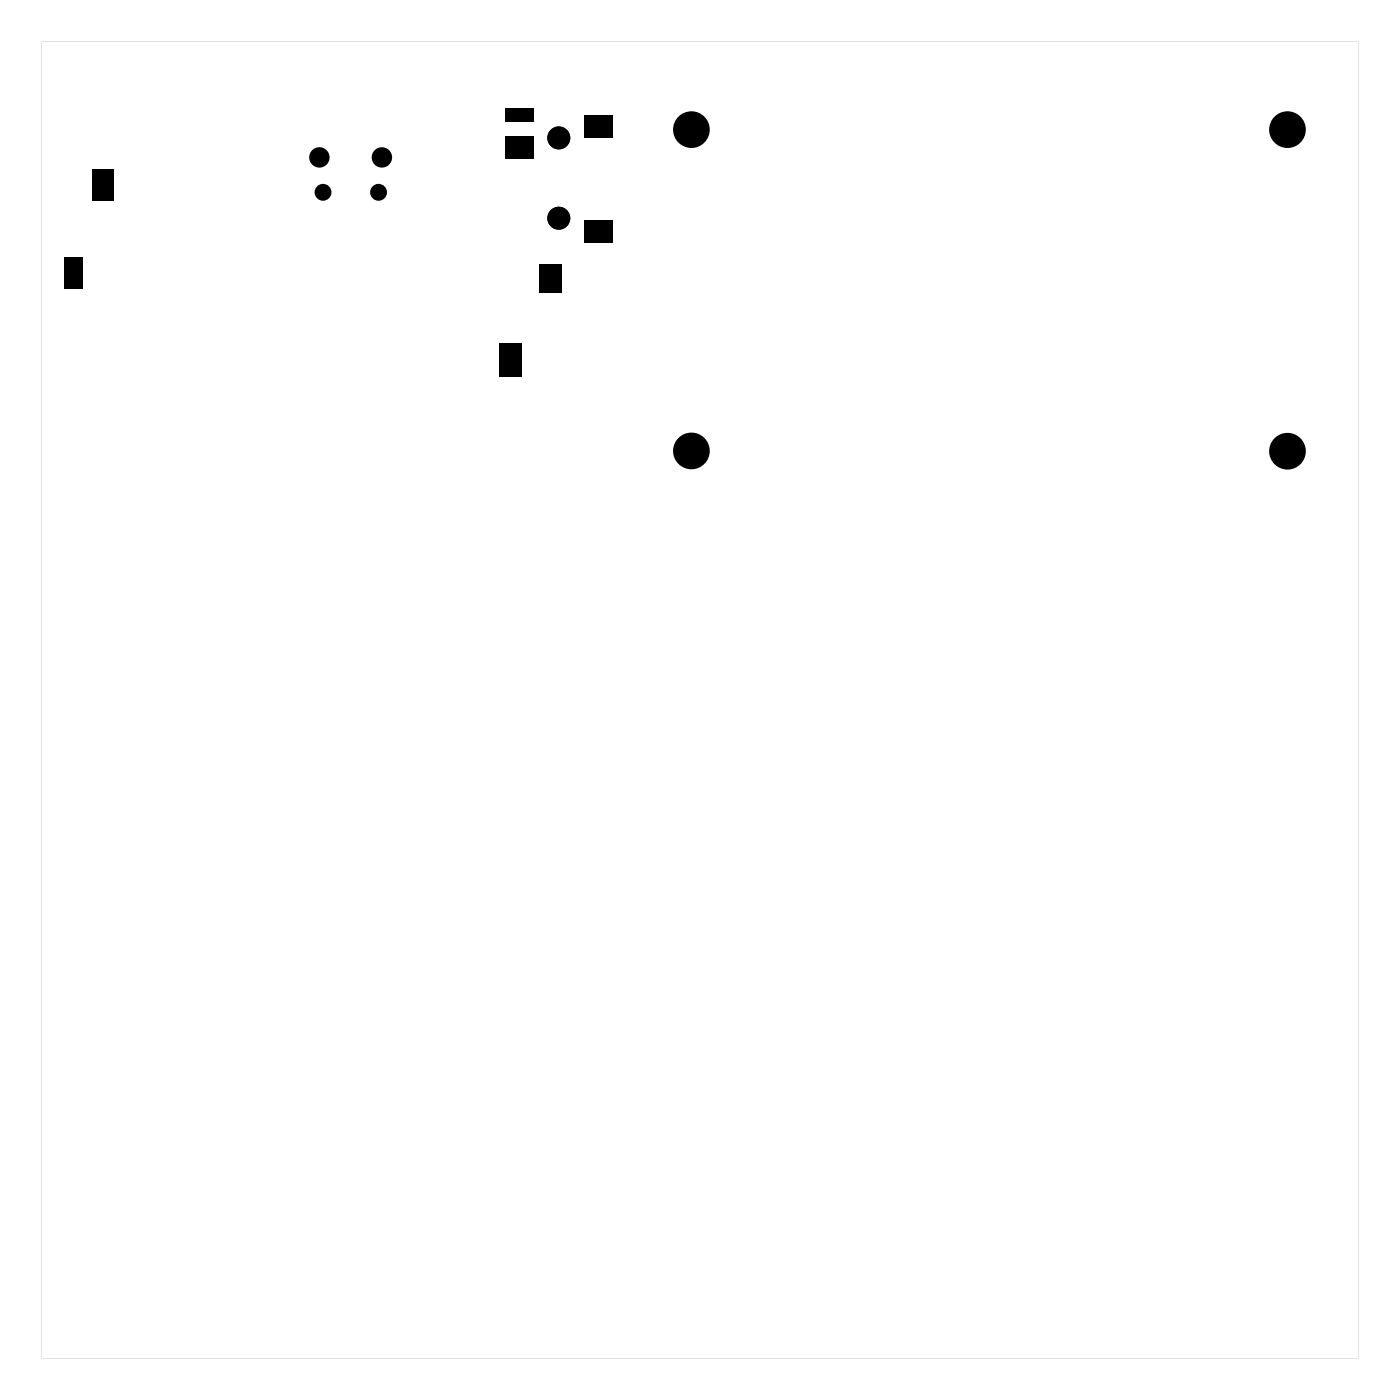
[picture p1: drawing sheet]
<svg xmlns="http://www.w3.org/2000/svg" width="122mm" height="122mm" viewBox="0 0 122 122" stroke-linecap="round" stroke-linejoin="round" font-family="sans-serif">
<g fill="#000">
<path d="M8.1 14.7h1.8v2.8h-1.8zM44 11.8h2.5v2h-2.5zM44 9.4h2.5v1.2h-2.5zM50.9 10h2.5v2h-2.5zM50.9 19.2h2.5v2h-2.5zM5.6 22.5h1.7v2.7h-1.7zM43.6 29.9h1.9v2.9h-1.9zM47 23h2v2.5h-2z"/>
<path d="M3.6 3.6v114.8h114.8v-114.8zM3.6 3.6h114.8v114.8h-114.8z"/>
</g>
<g fill="#000">
<circle cx="27.8" cy="13.7" r=".89"/>
<circle cx="28.2" cy="16.8" r=".74"/>
<circle cx="33" cy="16.8" r=".74"/>
<circle cx="33.3" cy="13.7" r=".89"/>
<circle cx="48.7" cy="12" r="1"/>
<circle cx="48.7" cy="19" r="1"/>
<circle cx="60.3" cy="11.3" r="1.6"/>
<circle cx="112.3" cy="11.3" r="1.6"/>
<circle cx="60.3" cy="39.3" r="1.6"/>
<circle cx="112.3" cy="39.3" r="1.6"/>
</g>
</svg>
